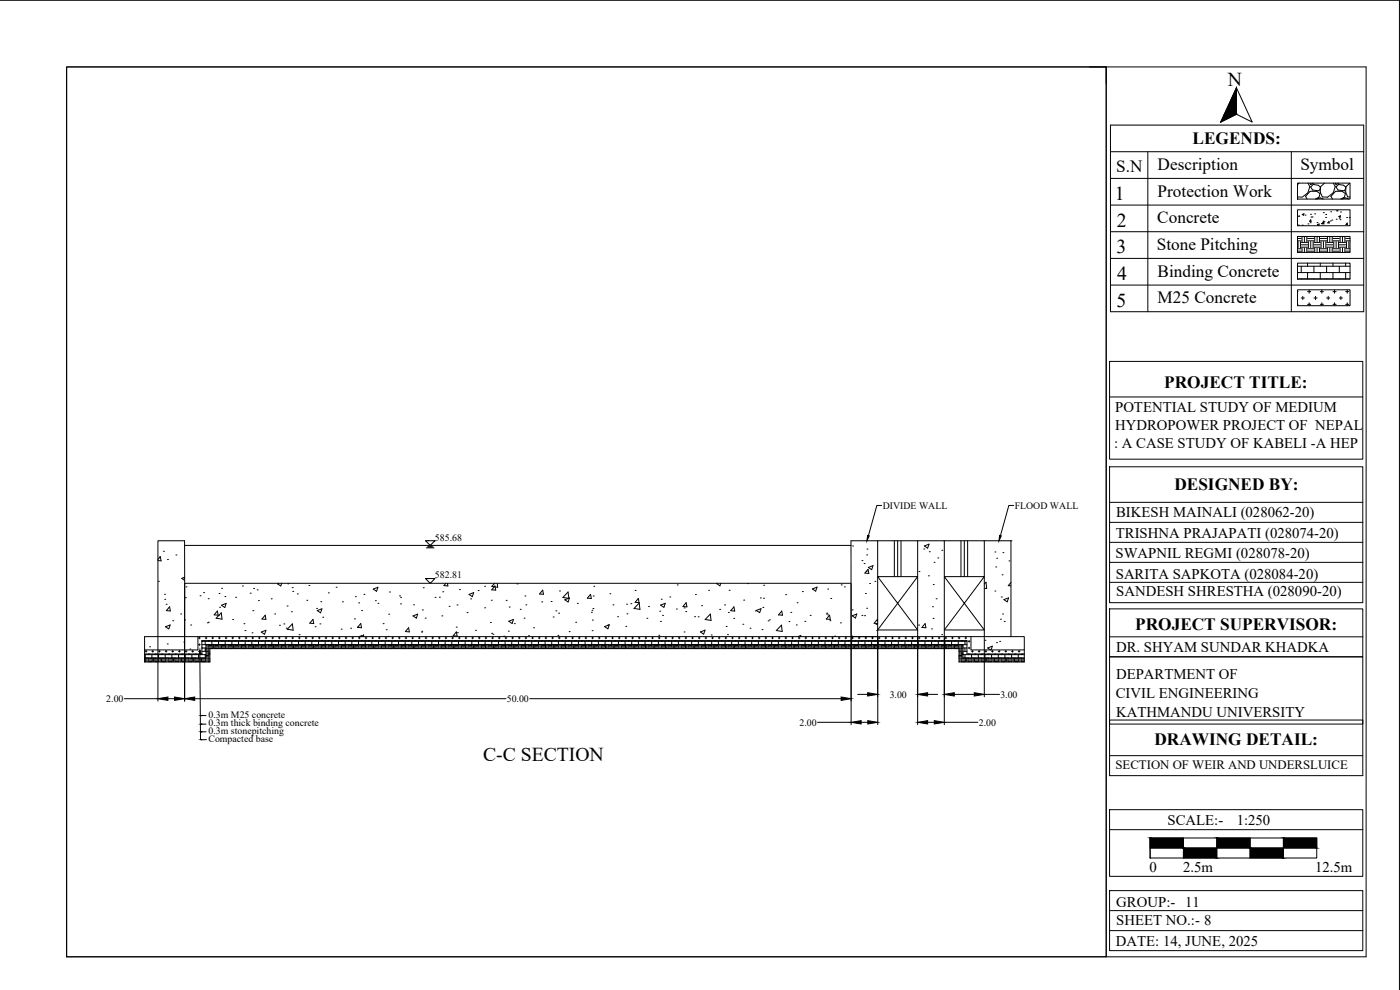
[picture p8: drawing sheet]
<svg xmlns="http://www.w3.org/2000/svg" width="420mm" height="297mm" viewBox="0 0 420 297" stroke-linecap="round" stroke-linejoin="round" font-family="sans-serif">
<defs><g id="words">
<g font-size="5.9">
<text x="368.5" y="25.9">N</text>
<text x="334.6" y="60.1">1</text>
<text x="335.2" y="68.1">2</text>
<text x="335.1" y="76.1">3</text>
<text x="335.2" y="84.1">4</text>
<text x="335" y="92.1">5</text>
<text x="145" y="228.3">C-C SECTION</text>
</g>
<g font-size="5.2">
<text x="357.9" y="43.3">LEGENDS:</text>
<text x="335" y="51.6">S.N</text>
<text x="347.4" y="51.1">Description</text>
<text x="390.2" y="51.1">Symbol</text>
<text x="347.4" y="59.1">Protection Work</text>
<text x="347.3" y="67">Concrete</text>
<text x="347.2" y="75.1">Stone Pitching</text>
<text x="347.4" y="83.1">Binding Concrete</text>
<text x="347.4" y="91">M25 Concrete</text>
<text x="349.4" y="116.4">PROJECT TITLE:</text>
<text x="352.5" y="147.1">DESIGNED BY:</text>
<text x="340.7" y="189">PROJECT SUPERVISOR:</text>
<text x="346.5" y="223.4">DRAWING DETAIL:</text>
</g>
<g font-size="4.4">
<text x="334.7" y="123.6">POTENTIAL STUDY OF MEDIUM</text>
<text x="334.7" y="129">HYDROPOWER PROJECT OF NEPAL</text>
<text x="334.4" y="134.4">: A CASE STUDY OF KABELI -A HEP</text>
<text x="335" y="155.2">BIKESH MAINALI (028062-20)</text>
<text x="334.9" y="161.3">TRISHNA PRAJAPATI (028074-20)</text>
<text x="334.8" y="167.4">SWAPNIL REGMI (028078-20)</text>
<text x="334.9" y="173.6">SARITA SAPKOTA (028084-20)</text>
<text x="335" y="178.9">SANDESH SHRESTHA (028090-20)</text>
<text x="335" y="195.6">DR. SHYAM SUNDAR KHADKA</text>
<text x="335" y="203.7">DEPARTMENT OF</text>
<text x="334.9" y="209.5">CIVIL ENGINEERING</text>
<text x="335" y="215.2">KATHMANDU UNIVERSITY</text>
<text x="350.4" y="247.4">SCALE:-</text>
<text x="371.2" y="247.4">1:250</text>
<text x="345" y="261.7">0</text>
<text x="355.1" y="261.7">2.5m</text>
<text x="394.7" y="261.7">12.5m</text>
<text x="335" y="272.2">GROUP:- 11</text>
<text x="335" y="277.6">SHEET NO.:- 8</text>
<text x="334.9" y="283.7">DATE: 14, JUNE, 2025</text>
</g>
<text font-size="3.8" x="334.8" y="230.8">SECTION OF WEIR AND UNDERSLUICE</text>
<g font-size="3">
<text x="264.9" y="152.6">DIVIDE WALL</text>
<text x="304.5" y="152.6">FLOOD WALL</text>
<text x="130.5" y="162.2">585.68</text>
<text x="130.5" y="173.6">582.81</text>
<text x="267" y="209.3">3.00</text>
<text x="300.2" y="209.3">3.00</text>
<text x="31.9" y="210.6">2.00</text>
<text x="62.6" y="215.4">0.3m M25 concrete</text>
<text x="152.1" y="210.6">50.00</text>
<text x="62.6" y="217.8">0.3m thick binding concrete</text>
<text x="62.6" y="220.2">0.3m stonepitching</text>
<text x="239.9" y="217.7">2.00</text>
<text x="293.8" y="217.7">2.00</text>
<text x="62.6" y="222.5">Compacted base</text>
</g>
</g></defs>
<!-- layer: 0 -->
<g fill="none" stroke="#000" stroke-width=".3">
<path d="M0 .1h420v296.9M20 20.1h390v267h-390zM20 20.1h312v267h-312zM327 20.1h5v5M332 20.1v267M333.3 37.5h76v56h-76zM371.1 26.3l4.7 10.3-4.7-2.3-4.7 2.3zM371.1 26.3v8M333.3 45.5h76M333.3 53.5h76M344.5 45.5v48M387.5 45.5v48"/>
<path d="M389.4 54.9h15.8v4.8h-15.8zM389.4 59.7h.1M389.9 54.9l-.5 .5M392.3 59.7l-.5-.8 1.4-1.5h2l1 .7-.4 1.1-1 .5M392.5 54.9l.6 1.1-.6 1.9-1.7 1.3-1.4-.1M393.1 54.9l.2 .5 .8-.5M393.3 56.1l.8-.8 1.5 .3 .6 .5v.5l-.4 .7-1.9-.3zM395.1 59.7l1.1-.3 .9 .3M397.5 54.9l-1.2 1.1-.1 1.6 .6 1.5 1.6 .1 1.7-1.3 .6-1.9-.6-1.1M399.9 59.7l-.5-.8 1.4-1.5h2l1 .7-.3 1.1-1.1 .5M400.8 54.9l.2 .5 .8-.5M401 56.1l.7-.8 1.5 .3 .6 .5v.5l-.3 .7-1.9-.3z"/>
<path d="M402.8 59.7l1-.3 1 .3M405.1 54.9l-1.2 1.1-.1 1.6 .7 1.5h.7M333.3 61.5h76M333.3 69.5h76M333.3 77.5h76M389.4 62.9h15.8v4.8h-15.8zM389.4 70.9h15.8v4.8h-15.8zM389.4 78.9h15.8v4.8h-15.8zM389.4 72.3h1.1M389.4 71.6h1.1M389.4 75.4h1.1M389.4 74.6h1.1"/>
<path d="M389.4 79.9h15.8M389.6 72.5v1.9M389.7 67.5h.1M389.7 64.9h.1M389.8 64.8h.1M390.3 72.5v1.9M390.5 74.2h1.9M390.5 73.5h1.9M390.5 72.7h1.9M390.5 79.9v1.9M390.8 70.9v1.6M390.8 74.4v1.3"/>
<path d="M390.8 67.6h.1M390.8 64.3l.6-.2-.2 .5zM391.5 70.9v1.6M391.5 74.4v1.3M391.7 64.5h.1M392.2 70.9v1.6M392.2 74.4v1.3M392.4 72.3h1.9M392.4 71.6h1.9M392.4 75.4h1.9M392.4 74.6h1.9M392.4 78.9v1"/>
<path d="M392.5 67.2h.1M392.7 72.5v1.9M393.2 66.8h.1M393.3 64.3h.1M393.4 66l.1 .4h-.5zM393.4 72.5v1.9M393.4 65.1h.1M393.8 65.1h.1M394.1 72.5v1.9M394.3 74.2h1.9M394.3 73.5h1.9M394.3 72.7h1.9"/>
<path d="M394.3 79.9v1.9M394.5 64.2h.1M394.6 70.9v1.6M394.6 74.4v1.3M395.2 66.8h.1M395.3 70.9v1.6M395.3 74.4v1.3M395.4 67.4l.5-.2-.2 .5zM396 70.9v1.6M396 74.4v1.3M396.2 72.3h1.9M396.2 71.6h1.9"/>
<path d="M396.2 75.4h1.9M396.2 74.6h1.9M396.2 78.9v1M396.5 72.5v1.9M397.1 66.3h.1M397.2 63.8h.1M397.2 72.5v1.9M397.3 66.5v.7l-.6-.1zM397.4 66.5h.1M397.8 65.3h.1M397.9 64.4h.1M397.9 72.5v1.9"/>
<path d="M398.1 74.2h1.9M398.1 73.5h1.9M398.1 72.7h1.9M398.1 79.9v1.9M398.4 70.9v1.6M398.4 74.4v1.3M398.8 66.4l.1 .5h-.4zM399.1 70.9v1.6M399.1 74.4v1.3M399.3 66.3h.1M399.4 63.5h.1M399.7 66h.1"/>
<path d="M399.8 70.9v1.6M399.8 74.4v1.3M400 72.3h1.9M400 71.6h1.9M400 75.4h1.9M400 74.6h1.9M400 78.9v1M400.3 72.5v1.9M401 72.5v1.9M401 65.8h.1M401.1 63.2h.1M401.3 63.3h.1"/>
<path d="M401.7 72.5v1.9M401.8 65l.5-.3-.2 .5zM401.9 65.4h.1M401.9 74.2h1.9M401.9 73.5h1.9M401.9 72.7h1.9M401.9 79.9v1.9M402.1 65.9h.1M402.2 70.9v1.6M402.2 74.4v1.3M402.3 63.6h.1M402.9 70.9v1.6"/>
<path d="M402.9 74.4v1.3M403.6 70.9v1.6M403.6 74.4v1.3M403.8 72.3h1.4M403.8 71.6h1.4M403.8 75.4h1.4M403.8 74.6h1.4M403.8 78.9v1M404.1 72.5v1.9M404.1 65.3h.1M404.3 66.9l.1 .5-.5-.1zM404.8 72.5v1.9"/>
<path d="M404.9 65.2h.1M333.3 85.5h76M389.4 86.9h15.8v4.8h-15.8zM389.4 81.8h15.8M389.4 83.7h15.8M389.4 87.5h.2M389.4 91.3h.2M390.5 83.7h.1M390.5 89.4h1M391 88.9v1M392.4 81.8v1.9M392.4 87.5h1"/>
<path d="M392.4 91.3h1M392.9 87v1M392.9 90.8v.9M394.3 83.7h.1M394.3 89.4h1M394.8 88.9v1M396.2 81.8v1.9M396.2 87.5h1M396.2 91.3h1M396.7 87v1M396.7 90.8v.9M398.1 83.7h.1"/>
<path d="M398.1 89.4h1M398.6 88.9v1M400 81.8v1.9M400 87.5h1M400 91.3h1M400.5 87v1M400.5 90.8v.9M401.9 83.7h.1M401.9 89.4h1M402.4 88.9v1M403.8 81.8v1.9M403.8 87.5h1"/>
<path d="M403.8 91.3h1M404.3 87v1M404.3 90.8v.9M333 108.4h76v29.4h-76zM333 119.1h76M264.6 151.7h-1.4l-2.6 9M304.2 151.7h-1.4l-2.6 9M333 140.1h76v40.7h-76zM333 150.7h76M333 156.7h76M47.4 167.9l.7-.9 .2 1.3-.9-.1M47.5 174.4h.1"/>
<path d="M47.8 167.2h.1M49 165.4h.1M49.4 178.3h.1M49.4 179.8h.1M50.3 167.9h.1M52.8 166.5h.1M55.1 173.4h.1M55.4 173.2l-.9 .3 .9 .6M55.4 163.6h200M55.4 175v-12.8h-8v28.8M55.4 175.3v35.1M55.6 179.3h.1"/>
<path d="M55.8 176.1h.1M60 178.8h.1M61.1 177.8h.1M62.5 179.6h.1M65.7 178.1h.1M66.5 176.5h.1M67.5 179h.1M70.7 179.2h.1M72.8 175.8h.1M75.1 178h.1M76.1 176.6h.1M77.2 177h.1"/>
<path d="M81.4 179.7h.1M83.6 175l-.3 .2 1 .6 .2-.8M86.4 175.2h.1M87.7 176.3h.1M87.9 177.4h.1M89.2 178.2h.1M92.7 175.7h.1M98.5 177.9h.1M100.9 176.2h.1M106.6 179h.1M109.2 178.3h.1M112 176.7l1.4-.5-.4 1.2z"/>
<path d="M116.9 177.6h.1M119.9 178.8h.1M120.2 179.2h.1M127 176.3h.1M127.7 173.6h2.8l-1.4 1.4zM127.7 162.2h2.8l-1.4 1.4zM128 164.4h2.2M128.2 164.1h1.8M128.5 163.9h1.3M130.6 179.2h.1M131.8 179.2h.1M132.9 177.6h.1"/>
<path d="M133.8 175l-.6 .7 1.2 .1-.1-.8M137.9 176.9h.1M140.8 178.3l1.4-.5-.4 1.2zM141.2 179.7h.1M143.5 177.2h.1M145.4 175.9h.1M148.5 175l-.9 .9 1.8 .3-.2-1.2M148.5 175.8l.3 1.3-1.2-.1zM155.2 175.2h.1M157.5 178.8h.1M162.9 177.1l.2 1.2-1.2-.1zM167.9 177.3h.1"/>
<path d="M169.5 180l1.4-.6-.4 1.2zM170.5 177.6l.2 1.9-1.8-.2zM177.2 178.3l.3 1.3-1.2-.1zM178 178.8h.1M178.2 175.9h.1M183 178.2h.1M190.6 177.2h.1M191.6 179.6l.2 1.2-1.2-.1zM198.4 179.8h.1M201 179.1h.1M203.2 175.5h.1M208.7 178.4h.1"/>
<path d="M212.7 177.1h.1M215.3 175l-.2 .1 .9 .7 .3-.8M218.8 177.1h.1M224.3 175.1h.1M228.2 179.4h.1M229.1 179.5h.1M229.2 175.6h.1M235.8 178.4h.1M240.8 177.5h.1M243.8 176.7l1.4-.5-.4 1.2zM248.4 176.7h.1M249.3 179.6h.1"/>
<path d="M252.5 175.5h.1M253.4 176.1h.1M255.4 162.2h8v28.8h-8zM255.4 175h-200v16M255.4 175.3v42.1M255.9 163.8h.1M258.7 168.2h.1M259.3 169.1h.1M259.7 178.1h.1M259.9 171.4h.1M260.1 166.5h.1M260.2 164.7h.1"/>
<path d="M260.5 170.8l.3 1.3-1.2-.1zM260.6 170.3l1.4-.6-.4 1.2zM261 175.1h.1M262.6 174.4h.1M263.4 162.2h12v28.8M263.4 173h12l-12 16h12zM268.4 162.2v10.8M269.4 162.2v10.8M270.4 162.2v10.8M275.4 162.2h8v28.8M275.8 171.5h.1M277.2 164.7h.1"/>
<path d="M277.4 163.8l1.4-.5-.4 1.2zM278.6 172.8h.1M278.9 165.5h.1M280.1 175.4h.1M280.3 168.7h.1M280.9 179.7h.1M281.5 167.4h.1M282.6 165.1h.1M283.4 162.2h12v28.8M283.4 173h12l-12 16h12zM288.4 162.2v10.8M289.4 162.2v10.8"/>
<path d="M290.4 162.2v10.8M295.4 175.2l.5-.5 .2 1.9-.7-.1M295.4 162.2h8v28.8M298.6 177.3h.1M298.6 165.6h.1M298.8 170.1h.1M299.1 167.5h.1M300.5 179.1h.1M300.7 172.5h.1M301 165.8h.1M301.3 179.9l1.4-.5-.4 1.2zM302.8 168.3h.1"/>
<path d="M303.4 162.2h.1M303.4 174.8l-.8 .9 .8 .1M333 162.7h76M333 168.7h76M333 174.7h76M43.4 195v3.6h19.6v-4h224.8v4h19.6v-3.6M43.4 196.4h18.4M43.4 196.2h17.2M43.4 197.4h19.2M43.4 198.4h.2M43.4 198.1h.2M43.4 197.7h.2"/>
<path d="M43.5 197.4v.2M43.5 198.6h.1M43.6 195.4h.5M43.6 196.4v1M43.7 197.6v1M43.8 195.2v.5M44.1 197.6v1M44.5 197.6v1M44.6 196.2v.2M44.6 198.4h1M44.6 198.1h1M44.6 197.7h1"/>
<path d="M44.7 197.4v.2M44.7 198.6h.1M44.8 196.2h.1M44.9 194.1h.1M45.1 197.4v.2M45.1 198.6h.1M45.5 197.4v.2M45.5 198.6h.1M45.6 195.4h.5M45.6 196.4v1M45.7 197.6v1M45.8 195.2v.5"/>
<path d="M46.1 197.6v1M46.5 197.6v1M46.6 196.2v.2M46.6 198.4h1M46.6 198.1h1M46.6 197.7h1M46.7 197.4v.2M46.7 198.6h.1M46.8 196.2h.1M47.1 197.4v.2M47.1 198.6h.1M47.4 191.3v19.1"/>
<path d="M47.5 197.4v.2M47.5 198.6h.1M47.6 195.4h.5M47.6 196.4v1M47.7 197.6v1M47.8 195.2v.5M48.1 197.6v1M48.5 197.6v1M48.6 196.2v.2M48.6 198.4h1M48.6 198.1h1M48.6 197.7h1"/>
<path d="M48.7 197.4v.2M48.7 198.6h.1M48.8 196.2h.1M49.1 197.4v.2M49.1 198.6h.1M49.5 197.4v.2M49.5 198.6h.1M49.6 195.4h.5M49.6 196.4v1M49.7 188.1l1.4-.6-.4 1.2zM49.7 197.6v1M49.8 195.2v.5"/>
<path d="M49.8 181.3h.1M50.1 197.6v1M50.2 193.2h.1M50.5 197.6v1M50.6 196.2v.2M50.6 198.4h1M50.6 198.1h1M50.6 197.7h1M50.7 197.4v.2M50.7 198.6h.1M50.8 196.2h.1M50.9 182.1l.2 1.2-1.2-.1z"/>
<path d="M51.1 197.4v.2M51.1 198.6h.1M51.5 197.4v.2M51.5 198.6h.1M51.6 195.4h.5M51.6 196.4v1M51.7 197.6v1M51.8 195.2v.5M51.8 186.2h.1M52.1 197.6v1M52.5 197.6v1M52.6 196.2v.2"/>
<path d="M52.6 198.4h1M52.6 198.1h1M52.6 197.7h1M52.7 197.4v.2M52.7 198.6h.1M52.8 196.2h.1M53.1 197.4v.2M53.1 198.6h.1M53.5 197.4v.2M53.5 198.6h.1M53.6 195.4h.5M53.6 196.4v1"/>
<path d="M53.7 197.6v1M53.8 195.2v.5M54.1 197.6v1M54.2 184.2h.1M54.5 197.6v1M54.6 196.2v.2M54.6 198.4h1M54.6 198.1h1M54.6 197.7h1M54.7 197.4v.2M54.7 198.6h.1M54.8 196.2h.1"/>
<path d="M55.1 197.4v.2M55.1 198.6h.1M55.1 192.7h.1M55.4 186h.1M55.4 191.3v19.1M55.6 195.4h.5M55.6 196.4v1M55.7 197.6v1M55.8 195.2v.5M56.1 197.6v1M56.5 197.6v1M56.6 196.2v.2"/>
<path d="M56.6 198.4h1M56.6 198.1h1M56.6 197.7h1M56.7 197.4v.2M56.7 198.6h.1M56.8 196.2h.1M57 194.8h.1M57.1 197.4v.2M57.1 198.6h.1M57.2 187.5h.1M57.5 197.4v.2M57.5 198.6h.1"/>
<path d="M57.6 195.4h.5M57.6 196.4v1M57.7 197.6v1M57.8 195.2v.5M58.1 197.6v1M58.5 197.6v1M58.6 196.2v.2M58.6 198.4h1M58.6 198.1h1M58.6 197.7h1M58.7 197.4v.2M58.7 198.6h.1"/>
<path d="M58.8 196.2h.1M59.1 197.4v.2M59.1 198.6h.1M59.4 191v4h-16v-4h260M59.5 197.4v.2M59.5 198.6h.1M59.6 191.4h.5M59.6 193.4h.5M59.6 195.4h.5M59.6 196.4v1M59.7 197.6v1M59.8 191.2v.5"/>
<path d="M59.8 193.2v.5M59.8 195.2v.5M60.1 197.6v1M60.5 197.6v1M60.6 192.4h.1M60.6 194.4h.1M60.6 192.4h229.6M60.6 193.4h229.6M60.6 194.4h1.2M60.6 195.4h2M60.6 198.4h1M60.6 198.1h1"/>
<path d="M60.6 197.7h1M60.7 197.4v.2M60.7 198.6h.1M60.8 192.2h.1M61.1 197.4v.2M61.1 198.6h.1M61.5 197.4v.2M61.5 198.6h.1M61.6 191.4h.5M61.6 192.4v1M61.6 194.4v1M61.6 196.4v1"/>
<path d="M61.7 197.6v1M61.8 193.4v4M61.8 195h.8M61.8 197h.8M61.8 194.7h.8M61.8 196.7h.8M61.8 191.2v.5M62.1 193.6v.9M62.1 195.6v1M62.1 197.6v1M62.2 186.9h.1M62.5 193.6v.9"/>
<path d="M62.5 195.6v1M62.5 197.6v1M62.5 186.7h.1M62.6 194.4h1M62.6 196.4h.4M62.6 192.2v.2M62.6 198.4h.4M62.6 194.1h1M62.6 196.1h.4M62.6 198.1h.4M62.6 193.7h1M62.6 195.7h.4"/>
<path d="M62.6 197.7h.4M62.7 193.4v.2M62.7 194.5v1.1M62.7 196.6v1M62.7 198.6h.1M62.8 192.2h.1M63.1 193.4v.2M63.1 194.5v.1M63.5 193.4v.2M63.5 194.5v.1M63.6 191.4h.5M63.6 192.4v1"/>
<path d="M63.7 193.6v.9M63.8 191.2v.5M64.1 193.6v.9M64.5 193.6v.9M64.6 194.4h1M64.6 192.2v.2M64.6 194.1h1M64.6 193.7h1M64.7 193.4v.2M64.7 194.5v.1M64.8 192.2h.1M65.1 193.4v.2"/>
<path d="M65.1 194.5v.1M65.2 183.3l.3 1.3-1.2-.1zM65.5 193.4v.2M65.5 194.5v.1M65.5 184.7h.1M65.6 191.4h.5M65.6 192.4v1M65.7 193.6v.9M65.8 191.2v.5M65.9 182.2h.1M66.1 193.6v.9M66.4 183.9l.2 1.9-1.7-.3z"/>
<path d="M66.5 193.6v.9M66.5 181.6l1.4-.5-.4 1.2zM66.6 194.4h1M66.6 192.2v.2M66.6 194.1h1M66.6 193.7h1M66.7 193.4v.2M66.7 194.5v.1M66.8 192.2h.1M67.1 193.4v.2M67.1 194.5v.1M67.5 193.4v.2"/>
<path d="M67.5 194.5v.1M67.6 191.4h.5M67.6 192.4v1M67.7 193.6v.9M67.8 191.2v.5M68.1 193.6v.9M68.5 193.6v.9M68.6 194.4h1M68.6 192.2v.2M68.6 194.1h1M68.6 193.7h1M68.7 193.4v.2"/>
<path d="M68.7 194.5v.1M68.8 192.2h.1M69.1 193.4v.2M69.1 194.5v.1M69.5 193.4v.2M69.5 194.5v.1M69.6 191.4h.5M69.6 192.4v1M69.7 193.6v.9M69.8 185.9h.1M69.8 191.2v.5M70.1 193.6v.9"/>
<path d="M70.5 193.6v.9M70.6 194.4h1M70.6 192.2v.2M70.6 194.1h1M70.6 193.7h1M70.7 193.4v.2M70.7 194.5v.1M70.8 192.2h.1M71.1 193.4v.2M71.1 194.5v.1M71.5 193.4v.2M71.5 194.5v.1"/>
<path d="M71.6 191.4h.5M71.6 192.4v1M71.7 193.6v.9M71.8 191.2v.5M72.1 193.6v.9M72.5 193.6v.9M72.6 194.4h1M72.6 192.2v.2M72.6 194.1h1M72.6 193.7h1M72.7 193.4v.2M72.7 194.5v.1"/>
<path d="M72.8 192.2h.1M73.1 193.4v.2M73.1 194.5v.1M73.2 187.1h.1M73.5 193.4v.2M73.5 194.5v.1M73.5 189.2h.1M73.6 191.4h.5M73.6 192.4v1M73.7 193.6v.9M73.8 191.2v.5M74.1 193.6v.9"/>
<path d="M74.5 193.6v.9M74.6 194.4h1M74.6 192.2v.2M74.6 194.1h1M74.6 193.7h1M74.7 193.4v.2M74.7 194.5v.1M74.8 192.2h.1M75.1 193.4v.2M75.1 194.5v.1M75.5 193.4v.2M75.5 194.5v.1"/>
<path d="M75.6 191.4h.5M75.6 192.4v1M75.6 189.9h.1M75.7 193.6v.9M75.8 191.2v.5M75.9 183.2h.1M76.1 193.6v.9M76.5 193.6v.9M76.6 194.4h1M76.6 192.2v.2M76.6 194.1h1M76.6 193.7h1"/>
<path d="M76.7 193.4v.2M76.7 194.5v.1M76.8 192.2h.1M77.1 193.4v.2M77.1 194.5v.1M77.5 193.4v.2M77.5 194.5v.1M77.6 180.2h.1M77.6 191.4h.5M77.6 192.4v1M77.7 193.6v.9M77.8 191.2v.5"/>
<path d="M78.1 193.6v.9M78.4 189.6l1.4-.5-.4 1.2zM78.5 193.6v.9M78.6 194.4h1M78.6 192.2v.2M78.6 194.1h1M78.6 193.7h1M78.7 193.4v.2M78.7 194.5v.1M78.8 192.2h.1M79.1 193.4v.2M79.1 194.5v.1"/>
<path d="M79.5 193.4v.2M79.5 194.5v.1M79.6 184.6l.2 1.2-1.2-.1zM79.6 191.4h.5M79.6 192.4v1M79.7 193.6v.9M79.8 191.2v.5M80.1 193.6v.9M80.5 193.6v.9M80.6 194.4h1M80.6 192.2v.2M80.6 194.1h1"/>
<path d="M80.6 193.7h1M80.7 193.4v.2M80.7 194.5v.1M80.8 192.2h.1M81.1 193.4v.2M81.1 194.5v.1M81.5 193.4v.2M81.5 194.5v.1M81.6 191.4h.5M81.6 192.4v1M81.7 193.6v.9M81.8 191.2v.5"/>
<path d="M82.1 193.6v.9M82.4 184.2h.1M82.5 193.6v.9M82.6 194.4h1M82.6 192.2v.2M82.6 194.1h1M82.6 193.7h1M82.7 193.4v.2M82.7 194.5v.1M82.8 192.2h.1M83.1 193.4v.2M83.1 194.5v.1"/>
<path d="M83.5 193.4v.2M83.5 194.5v.1M83.6 191.4h.5M83.6 192.4v1M83.7 193.6v.9M83.8 191.2v.5M83.9 187.6h.1M84.1 193.6v.9M84.5 193.6v.9M84.6 194.4h1M84.6 192.2v.2M84.6 194.1h1"/>
<path d="M84.6 193.7h1M84.7 193.4v.2M84.7 194.5v.1M84.8 192.2h.1M85.1 193.4v.2M85.1 194.5v.1M85.2 187.2h.1M85.5 193.4v.2M85.5 194.5v.1M85.6 191.4h.5M85.6 192.4v1M85.7 193.6v.9"/>
<path d="M85.8 191.2v.5M85.9 188.5h.1M86.1 193.6v.9M86.1 181.8h.1M86.5 193.6v.9M86.6 194.4h1M86.6 192.2v.2M86.6 194.1h1M86.6 193.7h1M86.7 193.4v.2M86.7 194.5v.1M86.8 192.2h.1"/>
<path d="M87.1 193.4v.2M87.1 194.5v.1M87.4 183.5h.1M87.5 193.4v.2M87.5 194.5v.1M87.6 191.4h.5M87.6 192.4v1M87.7 193.6v.9M87.8 187.2l.2 1.9-1.8-.3zM87.8 191.2v.5M88.1 193.6v.9M88.5 193.6v.9"/>
<path d="M88.6 194.4h1M88.6 192.2v.2M88.6 194.1h1M88.6 193.7h1M88.7 193.4v.2M88.7 194.5v.1M88.8 192.2h.1M89.1 193.4v.2M89.1 194.5v.1M89.5 193.4v.2M89.5 194.5v.1M89.6 191.4h.5"/>
<path d="M89.6 192.4v1M89.7 193.6v.9M89.8 190.4h.1M89.8 191.2v.5M90.1 193.6v.9M90.5 193.6v.9M90.6 194.4h1M90.6 192.2v.2M90.6 194.1h1M90.6 193.7h1M90.7 193.4v.2M90.7 194.5v.1"/>
<path d="M90.8 192.2h.1M91.1 193.4v.2M91.1 194.5v.1M91.5 193.4v.2M91.5 194.5v.1M91.6 191.4h.5M91.6 192.4v1M91.7 193.6v.9M91.8 191.2v.5M92.1 180.1h.1M92.1 193.6v.9M92.5 193.6v.9"/>
<path d="M92.6 194.4h1M92.6 192.2v.2M92.6 194.1h1M92.6 193.7h1M92.7 193.4v.2M92.7 194.5v.1M92.8 192.2h.1M93.1 193.4v.2M93.1 194.5v.1M93.5 193.4v.2M93.5 194.5v.1M93.6 191.4h.5"/>
<path d="M93.6 192.4v1M93.7 193.6v.9M93.8 191.2v.5M93.9 185.8l.3 1.3-1.2-.1zM94.1 193.6v.9M94.5 193.6v.9M94.6 188.1h.1M94.6 194.4h1M94.6 192.2v.2M94.6 194.1h1M94.6 193.7h1M94.7 193.4v.2"/>
<path d="M94.7 194.5v.1M94.8 192.2h.1M95 182.5h.1M95.1 193.4v.2M95.1 194.5v.1M95.2 183.2l1.4-.5-.4 1.2zM95.5 193.4v.2M95.5 194.5v.1M95.6 191.4h.5M95.6 192.4v1M95.7 193.6v.9M95.8 191.2v.5"/>
<path d="M96 187.2h.1M96.1 193.6v.9M96.3 180.5h.1M96.5 193.6v.9M96.6 194.4h1M96.6 192.2v.2M96.6 194.1h1M96.6 193.7h1M96.7 193.4v.2M96.7 194.5v.1M96.8 192.2h.1M96.9 185.2h.1"/>
<path d="M97.1 193.4v.2M97.1 194.5v.1M97.5 193.4v.2M97.5 194.5v.1M97.6 191.4h.5M97.6 192.4v1M97.7 193.6v.9M97.8 191.2v.5M98.1 193.6v.9M98.5 193.6v.9M98.6 194.4h1M98.6 192.2v.2"/>
<path d="M98.6 194.1h1M98.6 193.7h1M98.7 193.4v.2M98.7 194.5v.1M98.8 192.2h.1M99.1 193.4v.2M99.1 194.5v.1M99.5 193.4v.2M99.5 194.5v.1M99.6 191.4h.5M99.6 192.4v1M99.7 193.6v.9"/>
<path d="M99.8 191.2v.5M100.1 193.6v.9M100.5 193.6v.9M100.6 194.4h1M100.6 192.2v.2M100.6 194.1h1M100.6 193.7h1M100.7 193.4v.2M100.7 194.5v.1M100.8 192.2h.1M101.1 193.4v.2M101.1 194.5v.1"/>
<path d="M101.5 193.4v.2M101.5 194.5v.1M101.6 191.4h.5M101.6 192.4v1M101.7 193.6v.9M101.8 191.2v.5M102.1 193.6v.9M102.4 188.8h.1M102.5 193.6v.9M102.6 194.4h1M102.6 192.2v.2M102.6 194.1h1"/>
<path d="M102.6 193.7h1M102.7 193.4v.2M102.7 194.5v.1M102.8 180.6h.1M102.8 192.2h.1M103.1 193.4v.2M103.1 194.5v.1M103.5 193.4v.2M103.5 194.5v.1M103.6 191.4h.5M103.6 192.4v1M103.7 193.6v.9"/>
<path d="M103.8 191.2v.5M104.1 193.6v.9M104.5 193.6v.9M104.6 194.4h1M104.6 192.2v.2M104.6 194.1h1M104.6 193.7h1M104.7 193.4v.2M104.7 194.5v.1M104.8 192.2h.1M105.1 193.4v.2M105.1 194.5v.1"/>
<path d="M105.2 188.5h.1M105.5 193.4v.2M105.5 194.5v.1M105.6 191.4h.5M105.6 192.4v1M105.7 193.6v.9M105.8 191.2v.5M106.1 193.6v.9M106.4 185.7h.1M106.5 193.6v.9M106.6 194.4h1M106.6 192.2v.2"/>
<path d="M106.6 194.1h1M106.6 193.7h1M106.7 193.4v.2M106.7 194.5v.1M106.8 192.2h.1M107.1 193.4v.2M107.1 194.5v.1M107.4 188.1h.1M107.5 193.4v.2M107.5 194.5v.1M107.6 191.4h.5M107.6 192.4v1"/>
<path d="M107.6 180.9h.1M107.7 193.6v.9M107.8 191l.8-.3-.2 .3M107.8 191.2v.5M108.1 193.6v.9M108.3 187.1l.2 1.2-1.2-.1zM108.5 193.6v.9M108.5 183.2h.1M108.6 194.4h1M108.6 192.2v.2M108.6 194.1h1M108.6 193.7h1"/>
<path d="M108.6 191l.5-.5 .1 .5M108.7 193.4v.2M108.7 194.5v.1M108.8 192.2h.1M109.1 193.4v.2M109.1 194.5v.1M109.5 193.4v.2M109.5 194.5v.1M109.6 191.4h.5M109.6 192.4v1M109.7 193.6v.9M109.8 191.2v.5"/>
<path d="M110.1 193.6v.9M110.5 193.6v.9M110.6 194.4h1M110.6 192.2v.2M110.6 194.1h1M110.6 193.7h1M110.7 193.4v.2M110.7 194.5v.1M110.8 192.2h.1M111.1 193.4v.2M111.1 194.5v.1M111.5 193.4v.2"/>
<path d="M111.5 194.5v.1M111.6 191.4h.5M111.6 192.4v1M111.7 193.6v.9M111.8 191.2v.5M112.1 193.6v.9M112.5 193.6v.9M112.6 194.4h1M112.6 192.2v.2M112.6 194.1h1M112.6 193.7h1M112.7 180.2h.1"/>
<path d="M112.7 193.4v.2M112.7 194.5v.1M112.8 192.2h.1M113.1 193.4v.2M113.1 194.5v.1M113.4 181h.1M113.5 193.4v.2M113.5 194.5v.1M113.6 191.4h.5M113.6 192.4v1M113.7 193.6v.9M113.8 191.2v.5"/>
<path d="M114.1 193.6v.9M114.5 193.6v.9M114.6 194.4h1M114.6 192.2v.2M114.6 194.1h1M114.6 193.7h1M114.7 193.4v.2M114.7 194.5v.1M114.8 192.2h.1M115 187.1h.1M115.1 193.4v.2M115.1 194.5v.1"/>
<path d="M115.5 193.4v.2M115.5 194.5v.1M115.6 191.4h.5M115.6 192.4v1M115.7 193.6v.9M115.8 191.2v.5M115.9 189h.1M116.1 193.6v.9M116.4 190.9h.1M116.5 193.6v.9M116.6 194.4h1M116.6 192.2v.2"/>
<path d="M116.6 194.1h1M116.6 193.7h1M116.7 184.3h.1M116.7 193.4v.2M116.7 194.5v.1M116.8 192.2h.1M117.1 193.4v.2M117.1 194.5v.1M117.5 193.4v.2M117.5 194.5v.1M117.6 191.4h.5M117.6 192.4v1"/>
<path d="M117.7 193.6v.9M117.8 191.2v.5M118.1 193.6v.9M118.5 193.6v.9M118.6 194.4h1M118.6 192.2v.2M118.6 194.1h1M118.6 193.7h1M118.7 193.4v.2M118.7 194.5v.1M118.8 192.2h.1M119.1 193.4v.2"/>
<path d="M119.1 194.5v.1M119.5 193.4v.2M119.5 194.5v.1M119.6 191.4h.5M119.6 192.4v1M119.7 193.6v.9M119.8 191.2v.5M120.1 193.6v.9M120.2 181.2h.1M120.5 193.6v.9M120.6 194.4h1M120.6 192.2v.2"/>
<path d="M120.6 194.1h1M120.6 193.7h1M120.7 193.4v.2M120.7 194.5v.1M120.8 192.2h.1M121.1 193.4v.2M121.1 194.5v.1M121.5 193.4v.2M121.5 194.5v.1M121.6 191.4h.5M121.6 192.4v1M121.7 193.6v.9"/>
<path d="M121.8 191.2v.5M122.1 193.6v.9M122.5 193.6v.9M122.6 194.4h1M122.6 192.2v.2M122.6 194.1h1M122.6 193.7h1M122.6 188.3l.3 1.3-1.2-.1zM122.7 193.4v.2M122.7 194.5v.1M122.8 192.2h.1M123.1 193.4v.2"/>
<path d="M123.1 194.5v.1M123.5 193.4v.2M123.5 194.5v.1M123.6 191.4h.5M123.6 192.4v1M123.7 193.6v.9M123.8 191.2v.5M124 184.8l1.4-.5-.5 1.2zM124.1 193.6v.9M124.1 181.5h.1M124.5 193.6v.9M124.6 194.4h1"/>
<path d="M124.6 192.2v.2M124.6 194.1h1M124.6 193.7h1M124.7 193.4v.2M124.7 194.5v.1M124.8 192.2h.1M125.1 193.4v.2M125.1 194.5v.1M125.5 193.4v.2M125.5 194.5v.1M125.6 191.4h.5M125.6 192.4v1"/>
<path d="M125.7 193.6v.9M125.8 191.2v.5M126.1 193.6v.9M126.5 193.6v.9M126.5 189.7h.1M126.6 189.4h.1M126.6 194.4h1M126.6 192.2v.2M126.6 194.1h1M126.6 193.7h1M126.7 193.4v.2M126.7 194.5v.1"/>
<path d="M126.8 183h.1M126.8 192.2h.1M127.1 193.4v.2M127.1 194.5v.1M127.5 193.4v.2M127.5 194.5v.1M127.6 191.4h.5M127.6 192.4v1M127.6 185.5h.1M127.7 193.6v.9M127.8 191.2v.5M128.1 193.6v.9"/>
<path d="M128.5 193.6v.9M128.6 194.4h1M128.6 192.2v.2M128.6 194.1h1M128.6 193.7h1M128.7 193.4v.2M128.7 194.5v.1M128.8 192.2h.1M129.1 193.4v.2M129.1 194.5v.1M129.5 193.4v.2M129.5 194.5v.1"/>
<path d="M129.6 191.4h.5M129.6 192.4v1M129.7 193.6v.9M129.8 191.2v.5M130.1 193.6v.9M130.5 193.6v.9M130.6 194.4h1M130.6 192.2v.2M130.6 194.1h1M130.6 193.7h1M130.7 193.4v.2M130.7 194.5v.1"/>
<path d="M130.8 192.2h.1M131.1 193.4v.2M131.1 194.5v.1M131.5 193.4v.2M131.5 194.5v.1M131.6 191.4h.5M131.6 192.4v1M131.7 193.6v.9M131.8 191.2v.5M132.1 193.6v.9M132.5 193.6v.9M132.6 194.4h1"/>
<path d="M132.6 192.2v.2M132.6 194.1h1M132.6 193.7h1M132.6 184.8h.1M132.7 193.4v.2M132.7 194.5v.1M132.8 192.2h.1M133.1 193.4v.2M133.1 194.5v.1M133.5 193.4v.2M133.5 194.5v.1M133.6 191.4h.5"/>
<path d="M133.6 192.4v1M133.7 193.6v.9M133.8 191.2v.5M134.1 193.6v.9M134.5 193.6v.9M134.6 194.4h1M134.6 192.2v.2M134.6 194.1h1M134.6 193.7h1M134.7 193.4v.2M134.7 194.5v.1M134.8 181.9h.1"/>
<path d="M134.8 192.2h.1M135.1 193.4v.2M135.1 194.5v.1M135.5 193.4v.2M135.5 194.5v.1M135.6 191.4h.5M135.6 192.4v1M135.7 193.6v.9M135.8 191.2v.5M136.1 193.6v.9M136.5 193.6v.9M136.6 194.4h1"/>
<path d="M136.6 192.2v.2M136.6 194.1h1M136.6 193.7h1M136.7 193.4v.2M136.7 194.5v.1M136.8 192.2h.1M136.9 188.2h.1M137 189.6l.2 1.3-1.2-.1zM137.1 193.4v.2M137.1 194.5v.1M137.2 181.5h.1M137.3 189.9h.1"/>
<path d="M137.5 193.4v.2M137.5 194.5v.1M137.6 191.4h.5M137.6 192.4v1M137.7 193.6v.9M137.8 191.2v.5M138.1 193.6v.9M138.5 193.6v.9M138.6 194.4h1M138.6 192.2v.2M138.6 194.1h1M138.6 193.7h1"/>
<path d="M138.7 193.4v.2M138.7 194.5v.1M138.8 192.2h.1M139.1 193.4v.2M139.1 194.5v.1M139.5 193.4v.2M139.5 194.5v.1M139.6 191.4h.5M139.6 192.4v1M139.7 193.6v.9M139.8 191.2v.5M140.1 193.6v.9"/>
<path d="M140.2 183.8h.1M140.5 193.6v.9M140.6 194.4h1M140.6 192.2v.2M140.6 194.1h1M140.6 193.7h1M140.7 193.4v.2M140.7 194.5v.1M140.8 192.2h.1M141.1 193.4v.2M141.1 194.5v.1M141.5 193.4v.2"/>
<path d="M141.5 194.5v.1M141.6 191.4h.5M141.6 192.4v1M141.7 193.6v.9M141.8 191.2v.5M142.1 193.6v.9M142.5 193.6v.9M142.6 194.4h1M142.6 192.2v.2M142.6 194.1h1M142.6 193.7h1M142.7 189.1h.1"/>
<path d="M142.7 193.4v.2M142.7 194.5v.1M142.8 192.2h.1M143.1 193.4v.2M143.1 194.5v.1M143.5 193.4v.2M143.5 194.5v.1M143.6 191.4h.5M143.6 192.4v1M143.7 193.6v.9M143.8 191.2v.5M144.1 193.6v.9"/>
<path d="M144.5 193.6v.9M144.6 194.4h1M144.6 192.2v.2M144.6 194.1h1M144.6 193.7h1M144.7 193.4v.2M144.7 194.5v.1M144.8 192.2h.1M145.1 193.4v.2M145.1 194.5v.1M145.5 182.4h.1M145.5 193.4v.2"/>
<path d="M145.5 194.5v.1M145.6 191.4h.5M145.6 192.4v1M145.7 193.6v.9M145.8 191.2v.5M146.1 193.6v.9M146.5 193.6v.9M146.6 194.4h1M146.6 192.2v.2M146.6 194.1h1M146.6 193.7h1M146.7 193.4v.2"/>
<path d="M146.7 194.5v.1M146.8 192.2h.1M147.1 193.4v.2M147.1 194.5v.1M147.2 186.7h.1M147.4 180.1h.1M147.5 193.4v.2M147.5 194.5v.1M147.6 190h.1M147.6 191.4h.5M147.6 192.4v1M147.7 193.6v.9"/>
<path d="M147.8 191.2v.5M147.9 190.3h.1M148.1 193.6v.9M148.5 193.6v.9M148.6 194.4h1M148.6 192.2v.2M148.6 194.1h1M148.6 193.7h1M148.7 193.4v.2M148.7 194.5v.1M148.8 192.2h.1M149.1 193.4v.2"/>
<path d="M149.1 194.5v.1M149.5 193.4v.2M149.5 194.5v.1M149.6 191.4h.5M149.6 192.4v1M149.7 193.6v.9M149.8 191.2v.5M150.1 193.6v.9M150.5 193.6v.9M150.6 194.4h1M150.6 192.2v.2M150.6 194.1h1"/>
<path d="M150.6 193.7h1M150.7 193.4v.2M150.7 194.5v.1M150.8 192.2h.1M151.1 193.4v.2M151.1 194.5v.1M151.2 191l.1-.1v.1M151.5 193.4v.2M151.5 194.5v.1M151.6 191.4h.5M151.6 192.4v1M151.7 193.6v.9"/>
<path d="M151.8 191.2v.5M151.9 180.1h.1M152.1 193.6v.9M152.5 193.6v.9M152.6 189.4h.1M152.6 194.4h1M152.6 192.2v.2M152.6 194.1h1M152.6 193.7h1M152.7 186.4l1.4-.5-.4 1.2zM152.7 193.4v.2M152.7 194.5v.1"/>
<path d="M152.8 182.1h.1M152.8 192.2h.1M153.1 193.4v.2M153.1 194.5v.1M153.5 193.4v.2M153.5 194.5v.1M153.6 191.4h.5M153.6 192.4v1M153.7 193.6v.9M153.8 191.2v.5M154.1 193.6v.9M154.3 187.1h.1"/>
<path d="M154.5 193.6v.9M154.6 194.4h1M154.6 192.2v.2M154.6 194.1h1M154.6 193.7h1M154.7 193.4v.2M154.7 194.5v.1M154.8 192.2h.1M155.1 193.4v.2M155.1 194.5v.1M155.5 193.4v.2M155.5 194.5v.1"/>
<path d="M155.6 191.4h.5M155.6 192.4v1M155.7 193.6v.9M155.8 191.2v.5M156.1 193.6v.9M156.1 182.8h.1M156.5 193.6v.9M156.6 194.4h1M156.6 192.2v.2M156.6 194.1h1M156.6 193.7h1M156.7 193.4v.2"/>
<path d="M156.7 194.5v.1M156.8 192.2h.1M157.1 193.4v.2M157.1 194.5v.1M157.3 185.5h.1M157.5 193.4v.2M157.5 194.5v.1M157.6 191.4h.5M157.6 192.4v1M157.7 193.6v.9M157.8 181.5h.1M157.8 191.2v.5"/>
<path d="M158.1 193.6v.9M158.5 193.6v.9M158.6 194.4h1M158.6 192.2v.2M158.6 194.1h1M158.6 193.7h1M158.6 190.8h.1M158.7 193.4v.2M158.7 194.5v.1M158.8 192.2h.1M159.1 193.4v.2M159.1 194.5v.1"/>
<path d="M159.5 193.4v.2M159.5 194.5v.1M159.6 191.4h.5M159.6 192.4v1M159.7 193.6v.9M159.8 191.2v.5M160.1 193.6v.9M160.1 188.4h.1M160.5 193.6v.9M160.6 194.4h1M160.6 192.2v.2M160.6 194.1h1"/>
<path d="M160.6 193.7h1M160.7 193.4v.2M160.7 194.5v.1M160.8 192.2h.1M161.1 193.4v.2M161.1 194.5v.1M161.5 193.4v.2M161.5 194.5v.1M161.6 191.4h.5M161.6 192.4v1M161.7 193.6v.9M161.8 191.2v.5"/>
<path d="M162.1 193.6v.9M162.5 193.6v.9M162.6 180.6h.1M162.6 194.4h1M162.6 192.2v.2M162.6 194.1h1M162.6 193.7h1M162.7 193.4v.2M162.7 194.5v.1M162.8 192.2h.1M163.1 193.4v.2M163.1 194.5v.1"/>
<path d="M163.5 193.4v.2M163.5 194.5v.1M163.6 191.4h.5M163.6 192.4v1M163.7 193.6v.9M163.8 191.2v.5M164.1 193.6v.9M164.5 193.6v.9M164.6 194.4h1M164.6 192.2v.2M164.6 194.1h1M164.6 193.7h1"/>
<path d="M164.7 193.4v.2M164.7 194.5v.1M164.8 192.2h.1M165.1 193.4v.2M165.1 194.5v.1M165.4 180.5h.1M165.5 193.4v.2M165.5 194.5v.1M165.6 191.4h.5M165.6 192.4v1M165.7 193.6v.9M165.8 191.2v.5"/>
<path d="M166 185.1h.1M166.1 193.6v.9M166.5 193.6v.9M166.6 194.4h1M166.6 192.2v.2M166.6 194.1h1M166.6 193.7h1M166.7 193.4v.2M166.7 194.5v.1M166.8 183.3h.1M166.8 192.2h.1M167.1 193.4v.2"/>
<path d="M167.1 194.5v.1M167.4 190.6h.1M167.5 193.4v.2M167.5 194.5v.1M167.6 191.4h.5M167.6 192.4v1M167.7 184h.1M167.7 193.6v.9M167.8 191.2v.5M168.1 193.6v.9M168.5 193.6v.9M168.6 194.4h1"/>
<path d="M168.6 192.2v.2M168.6 194.1h1M168.6 193.7h1M168.7 193.4v.2M168.7 194.5v.1M168.8 192.2h.1M169.1 193.4v.2M169.1 194.5v.1M169.5 193.4v.2M169.5 194.5v.1M169.6 191.4h.5M169.6 192.4v1"/>
<path d="M169.7 193.6v.9M169.8 191.2v.5M170.1 193.6v.9M170.5 193.6v.9M170.6 194.4h1M170.6 192.2v.2M170.6 194.1h1M170.6 193.7h1M170.7 193.4v.2M170.7 194.5v.1M170.8 189.5h.1M170.8 192.2h.1"/>
<path d="M171.1 193.4v.2M171.1 194.5v.1M171.5 193.4v.2M171.5 194.5v.1M171.6 191.4h.5M171.6 192.4v1M171.7 193.6v.9M171.8 191.2v.5M172.1 193.6v.9M172.5 193.6v.9M172.6 194.4h1M172.6 192.2v.2"/>
<path d="M172.6 194.1h1M172.6 193.7h1M172.7 193.4v.2M172.7 194.5v.1M172.8 186.7h.1M172.8 192.2h.1M173.1 193.4v.2M173.1 194.5v.1M173.3 181h.1M173.5 193.4v.2M173.5 194.5v.1M173.6 191.4h.5"/>
<path d="M173.6 192.4v1M173.7 193.6v.9M173.8 191.2v.5M174.1 193.6v.9M174.5 193.6v.9M174.6 194.4h1M174.6 192.2v.2M174.6 194.1h1M174.6 193.7h1M174.7 193.4v.2M174.7 194.5v.1M174.8 192.2h.1"/>
<path d="M175.1 193.4v.2M175.1 194.5v.1M175.5 193.4v.2M175.5 194.5v.1M175.6 191.4h.5M175.6 192.4v1M175.7 193.6v.9M175.8 191.2v.5M176.1 193.6v.9M176.5 193.6v.9M176.6 194.4h1M176.6 192.2v.2"/>
<path d="M176.6 194.1h1M176.6 193.7h1M176.7 193.4v.2M176.7 194.5v.1M176.8 192.2h.1M177.1 193.4v.2M177.1 194.5v.1M177.5 193.4v.2M177.5 194.5v.1M177.5 183.7h.1M177.6 191.4h.5M177.6 192.4v1"/>
<path d="M177.7 183.1h.1M177.7 189.2h.1M177.7 193.6v.9M177.8 186h.1M177.8 191.2v.5M177.9 182.6h.1M178.1 193.6v.9M178.5 193.6v.9M178.6 194.4h1M178.6 192.2v.2M178.6 194.1h1M178.6 193.7h1"/>
<path d="M178.7 193.4v.2M178.7 194.5v.1M178.8 192.2h.1M179.1 193.4v.2M179.1 194.5v.1M179.5 193.4v.2M179.5 194.5v.1M179.6 191.4h.5M179.6 192.4v1M179.7 193.6v.9M179.8 191.2v.5M180.1 193.6v.9"/>
<path d="M180.5 193.6v.9M180.6 194.4h1M180.6 192.2v.2M180.6 194.1h1M180.6 193.7h1M180.7 193.4v.2M180.7 194.5v.1M180.8 192.2h.1M181.1 193.4v.2M181.1 194.5v.1M181.4 188l1.4-.5-.4 1.2zM181.5 193.4v.2"/>
<path d="M181.5 194.5v.1M181.6 191.4h.5M181.6 192.4v1M181.7 193.6v.9M181.8 191.2v.5M182.1 193.6v.9M182.5 187.5h.1M182.5 193.6v.9M182.6 194.4h1M182.6 192.2v.2M182.6 194.1h1M182.6 193.7h1"/>
<path d="M182.7 193.4v.2M182.7 194.5v.1M182.8 192.2h.1M183.1 193.4v.2M183.1 194.5v.1M183.5 193.4v.2M183.5 194.5v.1M183.6 191.4h.5M183.6 192.4v1M183.7 193.6v.9M183.8 191.2v.5M183.9 181.5h.1"/>
<path d="M184.1 193.6v.9M184.5 193.6v.9M184.6 194.4h1M184.6 192.2v.2M184.6 194.1h1M184.6 193.7h1M184.7 193.4v.2M184.7 194.5v.1M184.8 192.2h.1M185.1 193.4v.2M185.1 194.5v.1M185.3 185h.1"/>
<path d="M185.5 193.4v.2M185.5 194.5v.1M185.6 191.4h.5M185.6 192.4v1M185.7 193.6v.9M185.8 191.2v.5M186.1 193.6v.9M186.5 193.6v.9M186.6 194.4h1M186.6 192.2v.2M186.6 194.1h1M186.6 193.7h1"/>
<path d="M186.7 193.4v.2M186.7 194.5v.1M186.8 192.2h.1M187.1 193.4v.2M187.1 194.5v.1M187.5 193.4v.2M187.5 194.5v.1M187.6 191.4h.5M187.6 192.4v1M187.7 193.6v.9M187.8 187.9h.1M187.8 191.2v.5"/>
<path d="M188 181.3h.1M188.1 193.6v.9M188.2 184.2h.1M188.5 193.6v.9M188.6 194.4h1M188.6 192.2v.2M188.6 194.1h1M188.6 193.7h1M188.7 193.4v.2M188.7 194.5v.1M188.8 192.2h.1M189.1 193.4v.2"/>
<path d="M189.1 194.5v.1M189.3 181.1h.1M189.5 193.4v.2M189.5 194.5v.1M189.6 191.4h.5M189.6 192.4v1M189.7 193.6v.9M189.8 191.2v.5M190.1 193.6v.9M190.5 193.6v.9M190.6 194.4h1M190.6 192.2v.2"/>
<path d="M190.6 194.1h1M190.6 193.7h1M190.7 193.4v.2M190.7 194.5v.1M190.8 192.2h.1M191.1 193.4v.2M191.1 194.5v.1M191.5 193.4v.2M191.5 194.5v.1M191.6 191.4h.5M191.6 192.4v1M191.7 193.6v.9"/>
<path d="M191.8 180.9l.3 1.9-1.8-.2zM191.8 191.2v.5M192.1 193.6v.9M192.5 193.6v.9M192.6 194.4h1M192.6 192.2v.2M192.6 194.1h1M192.6 193.7h1M192.7 193.4v.2M192.7 194.5v.1M192.8 192.2h.1M193.1 193.4v.2"/>
<path d="M193.1 194.5v.1M193.5 193.4v.2M193.5 194.5v.1M193.6 191.4h.5M193.6 192.4v1M193.7 193.6v.9M193.8 191.2v.5M194.1 193.6v.9M194.1 185.5h.1M194.5 193.6v.9M194.6 194.4h1M194.6 192.2v.2"/>
<path d="M194.6 194.1h1M194.6 193.7h1M194.6 181.9h.1M194.7 193.4v.2M194.7 194.5v.1M194.8 192.2h.1M195.1 193.4v.2M195.1 194.5v.1M195.5 193.4v.2M195.5 194.5v.1M195.6 191.4h.5M195.6 192.4v1"/>
<path d="M195.7 193.6v.9M195.8 191.2v.5M196.1 193.6v.9M196.5 193.6v.9M196.6 194.4h1M196.6 192.2v.2M196.6 194.1h1M196.6 193.7h1M196.7 193.4v.2M196.7 194.5v.1M196.8 192.2h.1M197.1 193.4v.2"/>
<path d="M197.1 194.5v.1M197.5 193.4v.2M197.5 194.5v.1M197.6 191.4h.5M197.6 192.4v1M197.7 190.6h.1M197.7 193.6v.9M197.8 191.2v.5M198 183.4h.1M198.1 193.6v.9M198.2 186.4h.1M198.2 181.6l1.4-.6-.4 1.2z"/>
<path d="M198.5 193.6v.9M198.6 194.4h1M198.6 192.2v.2M198.6 194.1h1M198.6 193.7h1M198.7 193.4v.2M198.7 194.5v.1M198.8 184.6h.1M198.8 192.2h.1M199.1 193.4v.2M199.1 194.5v.1M199.5 193.4v.2"/>
<path d="M199.5 194.5v.1M199.6 191.4h.5M199.6 192.4v1M199.7 193.6v.9M199.8 191.2v.5M200.1 193.6v.9M200.5 193.6v.9M200.6 194.4h1M200.6 192.2v.2M200.6 194.1h1M200.6 193.7h1M200.7 193.4v.2"/>
<path d="M200.7 194.5v.1M200.8 192.2h.1M201.1 193.4v.2M201.1 194.5v.1M201.5 193.4v.2M201.5 194.5v.1M201.6 191.4h.5M201.6 192.4v1M201.7 193.6v.9M201.8 191.2v.5M202.1 193.6v.9M202.5 193.6v.9"/>
<path d="M202.6 194.4h1M202.6 192.2v.2M202.6 194.1h1M202.6 193.7h1M202.7 193.4v.2M202.7 194.5v.1M202.8 192.2h.1M203 182.7h.1M203.1 193.4v.2M203.1 194.5v.1M203.5 193.4v.2M203.5 194.5v.1"/>
<path d="M203.6 191.4h.5M203.6 192.4v1M203.7 193.6v.9M203.8 191.2v.5M204.1 193.6v.9M204.5 193.6v.9M204.6 194.4h1M204.6 192.2v.2M204.6 194.1h1M204.6 193.7h1M204.7 193.4v.2M204.7 194.5v.1"/>
<path d="M204.8 192.2h.1M205.1 193.4v.2M205.1 194.5v.1M205.3 182.4h.1M205.3 189.6h.1M205.5 193.4v.2M205.5 194.5v.1M205.6 191.4h.5M205.6 192.4v1M205.7 193.6v.9M205.8 183.5h.1M205.8 191.2v.5"/>
<path d="M205.9 180.8l.3 1.3-1.2-.1zM206.1 193.6v.9M206.5 193.6v.9M206.6 194.4h1M206.6 192.2v.2M206.6 194.1h1M206.6 193.7h1M206.7 193.4v.2M206.7 194.5v.1M206.8 192.2h.1M207.1 193.4v.2M207.1 194.5v.1"/>
<path d="M207.5 193.4v.2M207.5 194.5v.1M207.6 191.4h.5M207.6 192.4v1M207.7 193.6v.9M207.8 191.2v.5M208.1 193.6v.9M208.5 185h.1M208.5 193.6v.9M208.6 194.4h1M208.6 192.2v.2M208.6 194.1h1"/>
<path d="M208.6 193.7h1M208.7 193.4v.2M208.7 194.5v.1M208.8 192.2h.1M209.1 193.4v.2M209.1 194.5v.1M209.5 193.4v.2M209.5 194.5v.1M209.5 185.1h.1M209.6 191.4h.5M209.6 192.4v1M209.7 193.6v.9"/>
<path d="M209.8 191.2v.5M210.1 193.6v.9M210.2 189.6l1.4-.5-.4 1.2zM210.5 193.6v.9M210.6 181.7h.1M210.6 194.4h1M210.6 192.2v.2M210.6 194.1h1M210.6 193.7h1M210.7 193.4v.2M210.7 194.5v.1M210.8 192.2h.1"/>
<path d="M211.1 193.4v.2M211.1 194.5v.1M211.5 193.4v.2M211.5 194.5v.1M211.6 191.4h.5M211.6 192.4v1M211.7 193.6v.9M211.8 191.2v.5M212.1 193.6v.9M212.5 193.6v.9M212.6 194.4h1M212.6 192.2v.2"/>
<path d="M212.6 194.1h1M212.6 193.7h1M212.7 193.4v.2M212.7 194.5v.1M212.8 192.2h.1M213.1 193.4v.2M213.1 194.5v.1M213.2 184.3l.2 1.8-1.8-.2zM213.4 190.5h.1M213.5 193.4v.2M213.5 194.5v.1M213.6 191.4h.5"/>
<path d="M213.6 192.4v1M213.7 193.6v.9M213.8 191.2v.5M214.1 193.6v.9M214.5 193.6v.9M214.6 194.4h1M214.6 192.2v.2M214.6 194.1h1M214.6 193.7h1M214.7 193.4v.2M214.7 194.5v.1M214.8 192.2h.1"/>
<path d="M215.1 193.4v.2M215.1 194.5v.1M215.5 193.4v.2M215.5 194.5v.1M215.6 191.4h.5M215.6 192.4v1M215.7 193.6v.9M215.8 191.2v.5M216 182.8h.1M216.1 193.6v.9M216.5 193.6v.9M216.6 194.4h1"/>
<path d="M216.6 192.2v.2M216.6 194.1h1M216.6 193.7h1M216.7 193.4v.2M216.7 194.5v.1M216.8 192.2h.1M217.1 193.4v.2M217.1 194.5v.1M217.5 181.5h.1M217.5 193.4v.2M217.5 194.5v.1M217.6 191.4h.5"/>
<path d="M217.6 192.4v1M217.7 193.6v.9M217.8 191.2v.5M217.9 188h.1M218.1 193.6v.9M218.3 190.4h.1M218.5 193.6v.9M218.6 183.8h.1M218.6 194.4h1M218.6 192.2v.2M218.6 194.1h1M218.6 193.7h1"/>
<path d="M218.7 193.4v.2M218.7 194.5v.1M218.8 192.2h.1M219.1 193.4v.2M219.1 194.5v.1M219.5 193.4v.2M219.5 194.5v.1M219.6 191.4h.5M219.6 192.4v1M219.7 193.6v.9M219.8 191.2v.5M220.1 193.6v.9"/>
<path d="M220.2 185.5h.1M220.3 182.1l.2 1.2-1.2-.1zM220.5 193.6v.9M220.6 194.4h1M220.6 192.2v.2M220.6 194.1h1M220.6 193.7h1M220.7 193.4v.2M220.7 194.5v.1M220.8 192.2h.1M221.1 193.4v.2M221.1 194.5v.1"/>
<path d="M221.5 193.4v.2M221.5 194.5v.1M221.6 191.4h.5M221.6 192.4v1M221.7 193.6v.9M221.8 191.2v.5M222.1 193.6v.9M222.5 193.6v.9M222.6 194.4h1M222.6 192.2v.2M222.6 194.1h1M222.6 193.7h1"/>
<path d="M222.7 193.4v.2M222.7 194.5v.1M222.8 192.2h.1M222.9 187.3h.1M223.1 193.4v.2M223.1 194.5v.1M223.2 180.1h.1M223.5 193.4v.2M223.5 194.5v.1M223.6 191.4h.5M223.6 192.4v1M223.7 193.6v.9"/>
<path d="M223.8 191.2v.5M224.1 193.6v.9M224.5 193.6v.9M224.6 194.4h1M224.6 192.2v.2M224.6 194.1h1M224.6 193.7h1M224.7 193.4v.2M224.7 194.5v.1M224.8 192.2h.1M225.1 188.5h.1M225.1 193.4v.2"/>
<path d="M225.1 194.5v.1M225.5 193.4v.2M225.5 194.5v.1M225.6 191.4h.5M225.6 192.4v1M225.7 193.6v.9M225.8 191.2v.5M226.1 193.6v.9M226.5 193.6v.9M226.6 194.4h1M226.6 192.2v.2M226.6 194.1h1"/>
<path d="M226.6 193.7h1M226.7 183.3h.1M226.7 193.4v.2M226.7 194.5v.1M226.8 192.2h.1M227 183.2l1.4-.6-.4 1.2zM227.1 193.4v.2M227.1 194.5v.1M227.5 193.4v.2M227.5 194.5v.1M227.6 191.4h.5M227.6 192.4v1"/>
<path d="M227.7 193.6v.9M227.8 191.2v.5M228.1 193.6v.9M228.5 193.6v.9M228.6 194.4h1M228.6 192.2v.2M228.6 194.1h1M228.6 193.7h1M228.7 188.9h.1M228.7 193.4v.2M228.7 194.5v.1M228.8 192.2h.1"/>
<path d="M228.9 182.3h.1M229.1 193.4v.2M229.1 194.5v.1M229.5 193.4v.2M229.5 194.5v.1M229.6 191.4h.5M229.6 192.4v1M229.7 193.6v.9M229.8 191.2v.5M230.1 193.6v.9M230.5 193.6v.9M230.5 186.3h.1"/>
<path d="M230.6 194.4h1M230.6 192.2v.2M230.6 194.1h1M230.6 193.7h1M230.7 193.4v.2M230.7 194.5v.1M230.8 192.2h.1M230.9 186h.1M231.1 193.4v.2M231.1 194.5v.1M231.5 193.4v.2M231.5 194.5v.1"/>
<path d="M231.6 191.4h.5M231.6 192.4v1M231.7 193.6v.9M231.8 191.2v.5M232.1 193.6v.9M232.5 193.6v.9M232.6 194.4h1M232.6 192.2v.2M232.6 194.1h1M232.6 193.7h1M232.7 193.4v.2M232.7 194.5v.1"/>
<path d="M232.8 192.2h.1M233.1 193.4v.2M233.1 194.5v.1M233.5 193.4v.2M233.5 194.5v.1M233.6 191.4h.5M233.6 192.4v1M233.7 193.6v.9M233.8 191.2v.5M234.1 193.6v.9M234.5 193.6v.9M234.5 187.6l.2 1.9-1.7-.3z"/>
<path d="M234.6 194.4h1M234.6 192.2v.2M234.6 194.1h1M234.6 193.7h1M234.6 183.3l.2 1.3-1.2-.1zM234.7 193.4v.2M234.7 194.5v.1M234.8 192.2h.1M235.1 193.4v.2M235.1 194.5v.1M235.5 193.4v.2M235.5 194.5v.1"/>
<path d="M235.6 191.4h.5M235.6 192.4v1M235.7 193.6v.9M235.8 191.2v.5M236.1 193.6v.9M236.5 193.6v.9M236.6 194.4h1M236.6 192.2v.2M236.6 194.1h1M236.6 193.7h1M236.7 193.4v.2M236.7 194.5v.1"/>
<path d="M236.8 186.5h.1M236.8 192.2h.1M237.1 193.4v.2M237.1 194.5v.1M237.3 183.7h.1M237.5 193.4v.2M237.5 194.5v.1M237.6 191.4h.5M237.6 192.4v1M237.7 193.6v.9M237.8 191.2v.5M238.1 193.6v.9"/>
<path d="M238.5 193.6v.9M238.6 194.4h1M238.6 192.2v.2M238.6 194.1h1M238.6 193.7h1M238.7 193.4v.2M238.7 194.5v.1M238.8 192.2h.1M239 187.5h.1M239.1 193.4v.2M239.1 194.5v.1M239.2 180.8h.1"/>
<path d="M239.4 191l.9-.3-.1 .3M239.5 193.4v.2M239.5 194.5v.1M239.6 191.4h.5M239.6 192.4v1M239.7 193.6v.9M239.8 191.2v.5M240.1 193.6v.9M240.5 193.6v.9M240.6 194.4h1M240.6 192.2v.2M240.6 194.1h1"/>
<path d="M240.6 193.7h1M240.7 193.4v.2M240.7 194.5v.1M240.8 192.2h.1M241.1 193.4v.2M241.1 194.5v.1M241.5 193.4v.2M241.5 194.5v.1M241.5 186.4h.1M241.6 191.4h.5M241.6 192.4v1M241.7 193.6v.9"/>
<path d="M241.8 191.2v.5M242.1 193.6v.9M242.5 193.6v.9M242.6 194.4h1M242.6 192.2v.2M242.6 194.1h1M242.6 193.7h1M242.7 193.4v.2M242.7 194.5v.1M242.8 192.2h.1M243.1 193.4v.2M243.1 194.5v.1"/>
<path d="M243.1 184.6h.1M243.5 193.4v.2M243.5 194.5v.1M243.6 191.4h.5M243.6 192.4v1M243.7 193.6v.9M243.8 191.2v.5M244.1 193.6v.9M244.5 193.6v.9M244.6 194.4h1M244.6 192.2v.2M244.6 194.1h1"/>
<path d="M244.6 193.7h1M244.7 193.4v.2M244.7 194.5v.1M244.8 192.2h.1M245.1 193.4v.2M245.1 194.5v.1M245.5 193.4v.2M245.5 194.5v.1M245.6 191.4h.5M245.6 192.4v1M245.7 193.6v.9M245.8 191.2v.5"/>
<path d="M246.1 193.6v.9M246.5 193.6v.9M246.6 194.4h1M246.6 192.2v.2M246.6 194.1h1M246.6 193.7h1M246.7 193.4v.2M246.7 194.5v.1M246.8 192.2h.1M247.1 193.4v.2M247.1 194.5v.1M247.5 193.4v.2"/>
<path d="M247.5 194.5v.1M247.6 191.4h.5M247.6 192.4v1M247.7 193.6v.9M247.8 191.2v.5M248 184.2h.1M248.1 193.6v.9M248.1 184h.1M248.4 184.5h.1M248.5 193.6v.9M248.6 194.4h1M248.6 192.2v.2"/>
<path d="M248.6 194.1h1M248.6 193.7h1M248.7 193.4v.2M248.7 194.5v.1M248.8 192.2h.1M249 184.6l.2 1.3-1.2-.2zM249.1 186.2h.1M249.1 193.4v.2M249.1 194.5v.1M249.5 193.4v.2M249.5 194.5v.1M249.6 191.4h.5"/>
<path d="M249.6 192.4v1M249.7 193.6v.9M249.8 191.2v.5M250.1 193.6v.9M250.5 190.9h.1M250.5 193.6v.9M250.6 194.4h1M250.6 192.2v.2M250.6 194.1h1M250.6 193.7h1M250.7 193.4v.2M250.7 194.5v.1"/>
<path d="M250.8 192.2h.1M251.1 193.4v.2M251.1 194.5v.1M251.5 193.4v.2M251.5 194.5v.1M251.6 191.4h.5M251.6 192.4v1M251.7 193.6v.9M251.8 191.2v.5M252.1 193.6v.9M252.2 186.9h.1M252.5 193.6v.9"/>
<path d="M252.6 194.4h1M252.6 192.2v.2M252.6 194.1h1M252.6 193.7h1M252.7 193.4v.2M252.7 194.5v.1M252.8 192.2h.1M253.1 193.4v.2M253.1 194.5v.1M253.5 193.4v.2M253.5 194.5v.1M253.6 191.4h.5"/>
<path d="M253.6 192.4v1M253.7 193.6v.9M253.8 191.2v.5M254.1 193.6v.9M254.5 193.6v.9M254.6 194.4h1M254.6 192.2v.2M254.6 194.1h1M254.6 193.7h1M254.7 193.4v.2M254.7 194.5v.1M254.8 192.2h.1"/>
<path d="M255.1 193.4v.2M255.1 194.5v.1M255.5 193.4v.2M255.5 194.5v.1M255.6 191.4h.5M255.6 192.4v1M255.7 193.6v.9M255.7 183h.1M255.7 191h.2M255.7 184.8l1.4-.6-.4 1.2zM255.8 191.2v.5M256.1 193.6v.9"/>
<path d="M256.5 193.6v.9M256.6 194.4h1M256.6 192.2v.2M256.6 194.1h1M256.6 193.7h1M256.7 193.4v.2M256.7 194.5v.1M256.8 192.2h.1M257.1 193.4v.2M257.1 194.5v.1M257.5 193.4v.2M257.5 194.5v.1"/>
<path d="M257.6 191.4h.5M257.6 192.4v1M257.7 193.6v.9M257.8 191.2v.5M258.1 193.6v.9M258.5 193.6v.9M258.6 194.4h1M258.6 192.2v.2M258.6 194.1h1M258.6 193.7h1M258.7 184.7h.1M258.7 193.4v.2"/>
<path d="M258.7 194.5v.1M258.8 192.2h.1M259.1 193.4v.2M259.1 194.5v.1M259.5 184.7h.1M259.5 193.4v.2M259.5 194.5v.1M259.6 191.4h.5M259.6 192.4v1M259.7 193.6v.9M259.8 191.2v.5M260.1 182.5h.1"/>
<path d="M260.1 193.6v.9M260.5 193.6v.9M260.6 194.4h1M260.6 192.2v.2M260.6 194.1h1M260.6 193.7h1M260.7 193.4v.2M260.7 194.5v.1M260.8 192.2h.1M261.1 193.4v.2M261.1 194.5v.1M261.5 193.4v.2"/>
<path d="M261.5 194.5v.1M261.6 191.4h.5M261.6 192.4v1M261.7 193.6v.9M261.8 191.2v.5M262.1 193.6v.9M262.5 193.6v.9M262.6 194.4h1M262.6 192.2v.2M262.6 194.1h1M262.6 193.7h1M262.7 193.4v.2"/>
<path d="M262.7 194.5v.1M262.8 192.2h.1M262.9 187.3h.1M263.1 189.2h.1M263.1 193.4v.2M263.1 194.5v.1M263.4 186.4l-.1-.5-1 1.1 1.1 .1M263.4 191.3v26.1M263.5 193.4v.2M263.5 194.5v.1M263.6 191.4h.5M263.6 192.4v1"/>
<path d="M263.7 193.6v.9M263.8 191.2v.5M264.1 193.6v.9M264.5 193.6v.9M264.6 194.4h1M264.6 192.2v.2M264.6 194.1h1M264.6 193.7h1M264.7 193.4v.2M264.7 194.5v.1M264.8 192.2h.1M265.1 193.4v.2"/>
<path d="M265.1 194.5v.1M265.5 193.4v.2M265.5 194.5v.1M265.6 191.4h.5M265.6 192.4v1M265.7 193.6v.9M265.8 191.2v.5M266.1 193.6v.9M266.5 193.6v.9M266.6 194.4h1M266.6 192.2v.2M266.6 194.1h1"/>
<path d="M266.6 193.7h1M266.7 193.4v.2M266.7 194.5v.1M266.8 192.2h.1M267.1 193.4v.2M267.1 194.5v.1M267.5 193.4v.2M267.5 194.5v.1M267.6 191.4h.5M267.6 192.4v1M267.7 193.6v.9M267.8 191.2v.5"/>
<path d="M268.1 193.6v.9M268.5 193.6v.9M268.6 194.4h1M268.6 192.2v.2M268.6 194.1h1M268.6 193.7h1M268.7 193.4v.2M268.7 194.5v.1M268.8 192.2h.1M269.1 193.4v.2M269.1 194.5v.1M269.5 193.4v.2"/>
<path d="M269.5 194.5v.1M269.6 191.4h.5M269.6 192.4v1M269.7 193.6v.9M269.8 191.2v.5M270.1 193.6v.9M270.5 193.6v.9M270.6 194.4h1M270.6 192.2v.2M270.6 194.1h1M270.6 193.7h1M270.7 193.4v.2"/>
<path d="M270.7 194.5v.1M270.8 192.2h.1M271.1 193.4v.2M271.1 194.5v.1M271.5 193.4v.2M271.5 194.5v.1M271.6 191.4h.5M271.6 192.4v1M271.7 193.6v.9M271.8 191.2v.5M272.1 193.6v.9M272.5 193.6v.9"/>
<path d="M272.6 194.4h1M272.6 192.2v.2M272.6 194.1h1M272.6 193.7h1M272.7 193.4v.2M272.7 194.5v.1M272.8 192.2h.1M273.1 193.4v.2M273.1 194.5v.1M273.5 193.4v.2M273.5 194.5v.1M273.6 191.4h.5"/>
<path d="M273.6 192.4v1M273.7 193.6v.9M273.8 191.2v.5M274.1 193.6v.9M274.5 193.6v.9M274.6 194.4h1M274.6 192.2v.2M274.6 194.1h1M274.6 193.7h1M274.7 193.4v.2M274.7 194.5v.1M274.8 192.2h.1"/>
<path d="M275.1 193.4v.2M275.1 194.5v.1M275.4 191.3v26.1M275.6 191.4h.5M275.6 192.4v1M275.7 187.5h.1M275.7 193.6v.9M275.8 191.2v.5M276.1 193.6v.9M276.5 193.6v.9M276.6 194.4h1M276.6 192.2v.2"/>
<path d="M276.6 194.1h1M276.6 193.7h1M276.7 193.4v.2M276.7 194.5v.1M276.8 192.2h.1M277.1 193.4v.2M277.1 194.5v.1M277.5 193.4v.2M277.5 194.5v.1M277.6 191.4h.5M277.6 192.4v1M277.6 187.1l.3 1.3-1.2-.1z"/>
<path d="M277.7 193.6v.9M277.8 191.2v.5M278.1 193.6v.9M278.5 193.6v.9M278.6 194.4h1M278.6 192.2v.2M278.6 194.1h1M278.6 193.7h1M278.7 193.4v.2M278.7 194.5v.1M278.8 192.2h.1M279.1 193.4v.2"/>
<path d="M279.1 194.5v.1M279.5 193.4v.2M279.5 194.5v.1M279.6 188.7h.1M279.6 191.4h.5M279.6 192.4v1M279.7 193.6v.9M279.8 182h.1M279.8 191.2v.5M280 185.6h.1M280.1 193.6v.9M280.5 193.6v.9"/>
<path d="M280.6 194.4h1M280.6 192.2v.2M280.6 194.1h1M280.6 193.7h1M280.7 193.4v.2M280.7 194.5v.1M280.8 192.2h.1M281.1 193.4v.2M281.1 194.5v.1M281.5 193.4v.2M281.5 194.5v.1M281.6 191.4h.5"/>
<path d="M281.6 192.4v1M281.7 193.6v.9M281.8 191.2v.5M282.1 193.6v.9M282.5 193.6v.9M282.6 190.4h.1M282.6 194.4h1M282.6 192.2v.2M282.6 194.1h1M282.6 193.7h1M282.7 193.4v.2M282.7 194.5v.1"/>
<path d="M282.8 192.2h.1M283.1 193.4v.2M283.1 194.5v.1M283.4 191.3v26.1M283.5 193.4v.2M283.5 194.5v.1M283.6 191.4h.5M283.6 192.4v1M283.7 193.6v.9M283.8 191.2v.5M284.1 193.6v.9M284.5 193.6v.9"/>
<path d="M284.6 194.4h1M284.6 192.2v.2M284.6 194.1h1M284.6 193.7h1M284.7 193.4v.2M284.7 194.5v.1M284.8 192.2h.1M285.1 193.4v.2M285.1 194.5v.1M285.5 193.4v.2M285.5 194.5v.1M285.6 191.4h.5"/>
<path d="M285.6 192.4v1M285.7 193.6v.9M285.8 191.2v.5M286.1 193.6v.9M286.5 193.6v.9M286.6 194.4h1M286.6 192.2v.2M286.6 194.1h1M286.6 193.7h1M286.7 193.4v.2M286.7 194.5v.1M286.8 192.2h.1"/>
<path d="M287.1 193.4v.2M287.1 194.5v.1M287.5 193.4v.2M287.5 194.5v.1M287.6 191.4h.5M287.6 192.4v1M287.7 193.6v.9M287.8 195.4h.8M287.8 197.4h.8M287.8 195h.8M287.8 197h.8M287.8 194.7h.8"/>
<path d="M287.8 196.7h.8M287.8 191.2v.5M288.1 193.6v.9M288.1 195.6v1M288.1 197.6v1M288.5 193.6v.9M288.5 195.6v1M288.5 197.6v1M288.6 194.4h1.6M288.6 196.4h18.8M288.6 192.2v.2M288.6 198.4h1"/>
<path d="M288.6 194.1h.4M288.6 196.1h.4M288.6 198.1h1M288.6 193.7h.4M288.6 195.7h.4M288.6 197.7h1M288.7 193.4v.2M288.7 194.5v1.1M288.7 196.6v1M288.7 198.6h.1M288.8 192.2h.1M289 195.4h1.2"/>
<path d="M289 193.4v4h18.4M289.1 197.4v.2M289.1 198.6h.1M289.5 197.4v.2M289.5 198.6h.1M289.6 191.4h.5M289.6 192.4v1M289.6 194.4v1M289.6 196.4v1M289.7 197.6v1M289.8 191.2v.5M290.1 197.6v1"/>
<path d="M290.5 197.6v1M290.6 192.4h.5M290.6 194.4h.5M290.6 196.2v.2M290.6 198.4h1M290.6 198.1h1M290.6 197.7h1M290.7 197.4v.2M290.7 198.6h.1M290.8 192.2v.5M290.8 194.2v.5M290.8 196.2h.1"/>
<path d="M291.1 197.4v.2M291.1 198.6h.1M291.4 191v4h16v-4h-4M291.5 197.4v.2M291.5 198.6h.1M291.6 195.4h.5M291.6 196.4v1M291.7 197.6v1M291.8 195.2v.5M292.1 197.6v1M292.5 197.6v1M292.6 196.2v.2"/>
<path d="M292.6 198.4h1M292.6 198.1h1M292.6 197.7h1M292.7 197.4v.2M292.7 198.6h.1M292.8 196.2h.1M293.1 197.4v.2M293.1 198.6h.1M293.5 197.4v.2M293.5 198.6h.1M293.6 195.4h.5M293.6 196.4v1"/>
<path d="M293.7 197.6v1M293.8 195.2v.5M294.1 197.6v1M294.5 197.6v1M294.6 196.2v.2M294.6 198.4h1M294.6 198.1h1M294.6 197.7h1M294.7 197.4v.2M294.7 198.6h.1M294.8 196.2h.1M295.1 197.4v.2"/>
<path d="M295.1 198.6h.1M295.4 191.3v17.8M295.5 197.4v.2M295.5 198.6h.1M295.6 195.4h.5M295.6 196.4v1M295.6 192.1h.1M295.7 197.6v1M295.8 195.2v.5M296.1 197.6v1M296.5 197.6v1M296.6 196.2v.2"/>
<path d="M296.6 198.4h1M296.6 198.1h1M296.6 197.7h1M296.7 197.4v.2M296.7 198.6h.1M296.8 196.2h.1M297.1 197.4v.2M297.1 198.6h.1M297.3 195l-.9-.6 1.4-.5-.4 1.1M297.5 197.4v.2M297.5 198.6h.1M297.6 195.4h.5"/>
<path d="M297.6 196.4v1M297.7 197.6v1M297.8 195.2v.5M298.1 197.6v1M298.5 197.6v1M298.6 196.2v.2M298.6 198.4h1M298.6 198.1h1M298.6 197.7h1M298.7 197.4v.2M298.7 198.6h.1M298.8 196.2h.1"/>
<path d="M299.1 192.8h.1M299.1 197.4v.2M299.1 198.6h.1M299.5 197.4v.2M299.5 198.6h.1M299.6 195.4h.5M299.6 196.4v1M299.7 197.6v1M299.8 195.2v.5M300 192.4h.1M300.1 197.6v1M300.2 185.8h.1"/>
<path d="M300.5 197.6v1M300.6 196.2v.2M300.6 198.4h1M300.6 198.1h1M300.6 197.7h1M300.7 197.4v.2M300.7 198.6h.1M300.8 196.2h.1M300.9 184.2h.1M301.1 197.4v.2M301.1 198.6h.1M301.4 186.5h.1"/>
<path d="M301.5 197.4v.2M301.5 198.6h.1M301.6 195.4h.5M301.6 196.4v1M301.7 197.6v1M301.8 195.2v.5M302.1 197.6v1M302.5 197.6v1M302.6 196.2v.2M302.6 198.4h1M302.6 198.1h1M302.6 197.7h1"/>
<path d="M302.7 197.4v.2M302.7 198.6h.1M302.8 196.2h.1M303.1 197.4v.2M303.1 198.6h.1M303.5 197.4v.2M303.5 198.6h.1M303.6 195.4h.5M303.6 196.4v1M303.7 197.6v1M303.8 195.2v.5M304.1 197.6v1"/>
<path d="M304.5 197.6v1M304.6 196.2v.2M304.6 198.4h1M304.6 198.1h1M304.6 197.7h1M304.7 197.4v.2M304.7 198.6h.1M304.8 196.2h.1M305.1 197.4v.2M305.1 198.6h.1M305.5 197.4v.2M305.5 198.6h.1"/>
<path d="M305.6 195.4h.5M305.6 196.4v1M305.7 197.6v1M305.8 195.2v.5M306.1 197.6v1M306.5 197.6v1M306.6 196.2v.2M306.6 198.4h.8M306.6 198.1h.8M306.6 197.7h.8M306.7 197.4v.2M306.7 198.6h.1"/>
<path d="M306.8 196.2h.1M307.1 197.4v.2M307.1 198.6h.1M307.4 196.2h-17.2v-4h-229.6v4.2M333 197.1h76v20.2h-76zM333 182.7h76v14.4h-76zM333 191.1h76M37.3 209.6h10.1M50.4 209.6h2M58.4 209.6h93.5M159 209.6h93.4M245.4 216.7h10"/>
<path d="M257.4 208.3h3M258.4 216.7h2M278.4 216.7h2M278.4 208.3h3M283.4 216.7h10.1M286.4 208.3h6M295.4 208.3h4.6M333 216h76v16.7h-76zM333 226.7h76M333 242.9h76v20h-76zM333 248.9h76M345.2 251.4h50v6h-50z"/>
<path d="M345.2 254.4h50M345.2 251.4v6M355.2 251.4v6M365.2 251.4v6M375.2 251.4v6M385.2 251.4v6M333 267.2h76v18h-76zM333 273.2h76M333 279.2h76"/>
</g>
<g fill="#000" stroke="#000" stroke-width=".3">
<path d="M260.4 160.6l.5 .2-.7 1.4zM300 160.6l.5 .2-.7 1.4zM47.4 209.6l3-.5v1zM52.4 209.1l3 .5-3 .5zM55.4 209.6l3-.5v1zM252.4 209.1l3 .5-3 .5zM255.4 216.7l3-.5v1zM260.4 207.8l3 .5-3 .5zM260.4 216.2l3 .5-3 .5zM275.4 208.3l3-.5v1zM275.4 216.7l3-.5v1zM280.4 216.2l3 .5-3 .5z"/>
<path d="M283.4 208.3l3-.5v1zM292.4 207.8l3 .5-3 .5z"/>
<path d="M371.1 26.3v8h-3.7zM367.4 34.3l-1 2.3 4.7-2.3z"/>
<path d="M345.2 251.4l10 3v-3zM345.2 251.4l10 3h-10z"/>
<path d="M355.2 254.4l10 3v-3zM355.2 254.4l10 3h-10z"/>
<path d="M365.2 251.4l10 3v-3zM365.2 251.4l10 3h-10z"/>
<path d="M375.2 254.4l10 3v-3zM375.2 254.4l10 3h-10z"/>
<path d="M385.2 251.4l10 3v-3zM385.2 251.4l10 3h-10z"/>
</g>
<!-- layer: setteling basin -->
<path d="M60 196.2l.2 25.7M60.5 214.7h1.3M60.5 219.6h1.3M60.5 217.3h1.3M60.5 221.9h1.5" fill="none" stroke="#000" stroke-width=".3"/>
<path d="M60 195l.2 1.2h-.4zM60.3 214.7l.2-.1zM60.3 219.6h.2zM60.3 217.3h.2zM60.3 221.9h.2z" fill="#000" stroke="#000" stroke-width=".3"/>
<use href="#words"/>
</svg>
